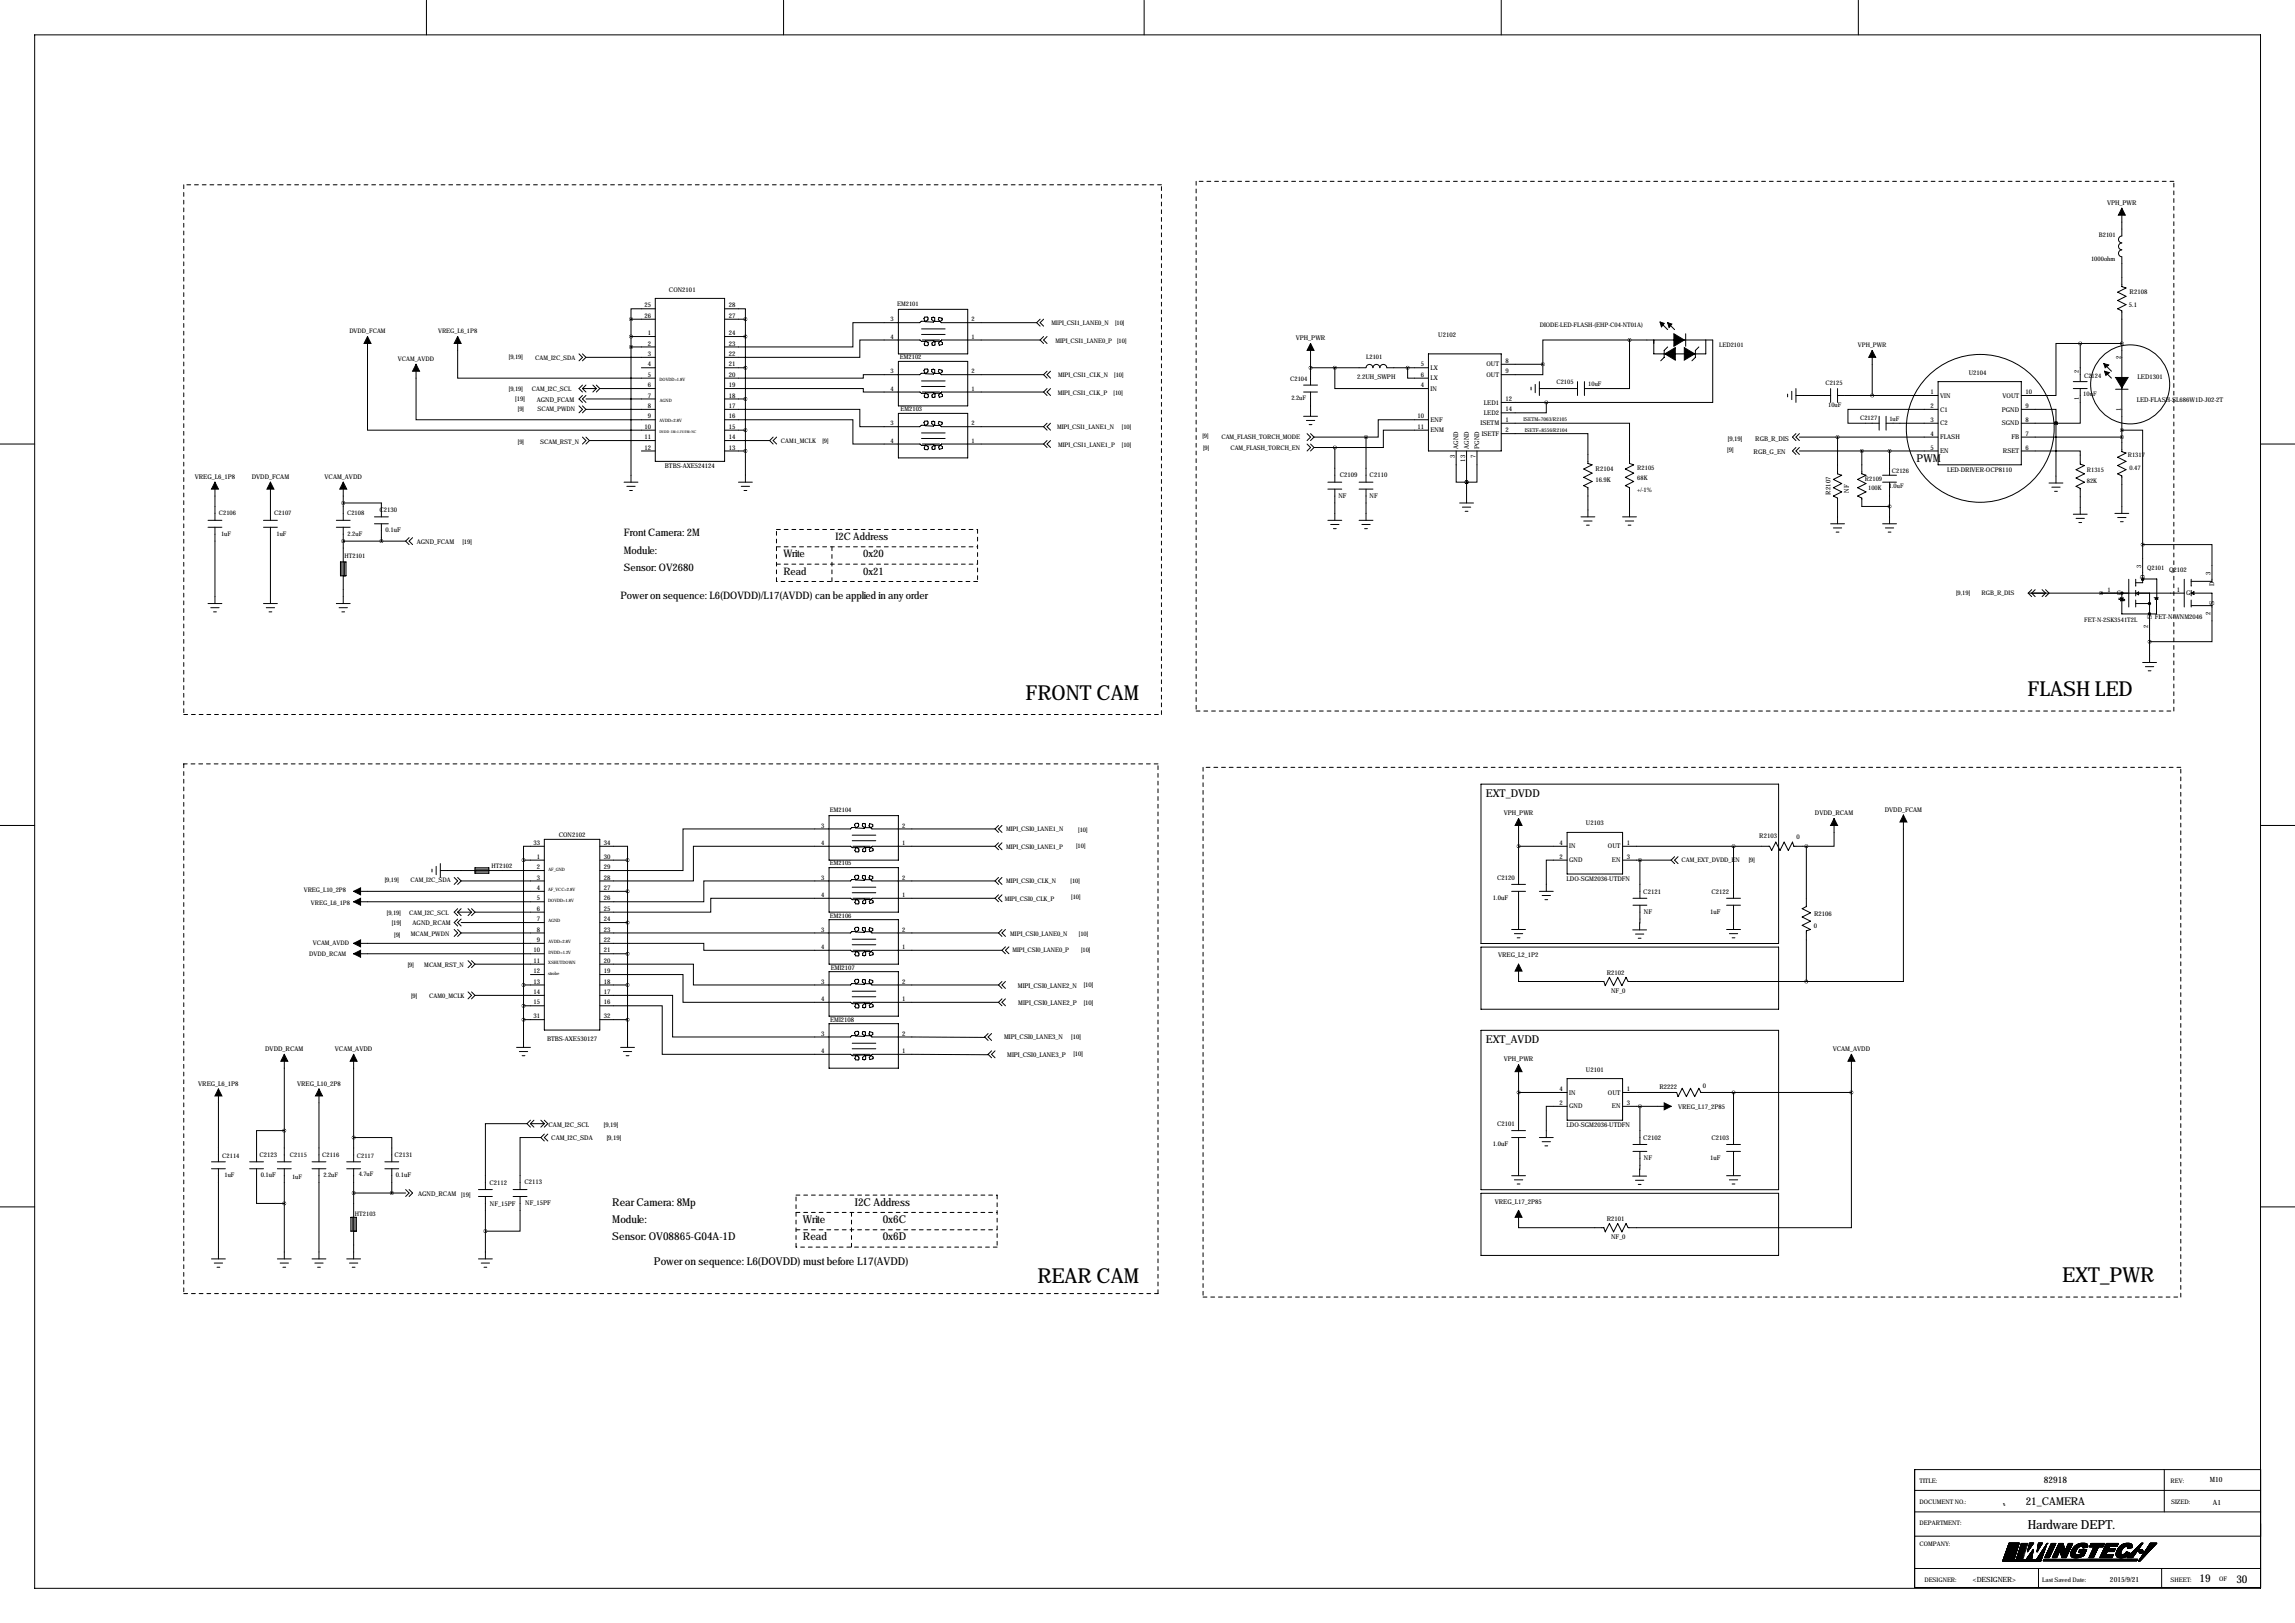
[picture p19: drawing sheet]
<svg xmlns="http://www.w3.org/2000/svg" width="841mm" height="594mm" viewBox="0 0 841 594" stroke-linecap="round" stroke-linejoin="round" font-family="sans-serif">
<defs><g id="words">
<g font-size="7.6">
<text x="375.7" y="256.4">FRONT CAM</text>
<text x="742.7" y="255.1">FLASH LED</text>
<text x="380" y="470">REAR CAM</text>
<text x="755.4" y="469.5">EXT_PWR</text>
</g>
<text font-size="4.6" x="742.7" y="560.1">Hardware DEPT.</text>
<g font-size="4">
<text x="702.1" y="169.3">PWM</text>
<text x="544.3" y="291.8">EXT_DVDD</text>
<text x="544.3" y="381.9">EXT_AVDD</text>
<text x="224.3" y="441.6">Rear Camera: 8Mp</text>
<text x="313.2" y="441.6">I2C Address</text>
<text x="224.3" y="448">Module:</text>
<text x="294.1" y="448">Write</text>
<text x="323.3" y="448">0x6C</text>
<text x="224.3" y="454.3">Sensor: OV08865-G04A-1D</text>
<text x="294.1" y="454.3">Read</text>
<text x="323.3" y="454.3">0x6D</text>
<text x="239.5" y="463.2">Power on sequence: L6(DOVDD) must before L17(AVDD)</text>
<text x="742" y="551.3">21_CAMERA</text>
<text x="805.7" y="579.4">19</text>
<text x="819.2" y="579.7">30</text>
</g>
<g font-size="3.8">
<text x="228.5" y="196.5">Front Camera: 2M</text>
<text x="306" y="197.7">I2C Address</text>
<text x="228.5" y="202.8">Module:</text>
<text x="228.5" y="209.2">Sensor: OV2680</text>
<text x="287" y="204.1">Write</text>
<text x="316.2" y="204.1">0x20</text>
<text x="287" y="210.4">Read</text>
<text x="316.2" y="210.4">0x21</text>
<text x="227.3" y="219.3">Power on sequence: L6(DOVDD)/L17(AVDD) can be applied in any order</text>
</g>
<text font-size="3.3" x="748.7" y="543.2">82918</text>
<g font-size="2.6">
<text x="809.5" y="542.9">M10</text>
<text x="810.6" y="551.1">A1</text>
<text x="722.7" y="579.3">&lt;DESIGNER&gt;</text>
<text x="772.9" y="579.3">2015/9/21</text>
</g>
<g font-size="2.4">
<text x="771.8" y="75">VPH_PWR</text>
<text x="245" y="107">CON2101</text>
<text x="780.1" y="107.8">R2108</text>
<text x="236.1" y="112.6">25</text>
<text x="267" y="112.6">28</text>
<text x="779.8" y="112.6">5.1</text>
<text x="236.1" y="116.4">26</text>
<text x="267" y="116.4">27</text>
<text x="237.3" y="122.8">1</text>
<text x="267" y="122.8">24</text>
<text x="474.6" y="124.5">VPH_PWR</text>
<text x="526.8" y="123.3">U2102</text>
<text x="237.3" y="130.4">3</text>
<text x="237.3" y="126.6">2</text>
<text x="267" y="130.4">22</text>
<text x="267" y="126.6">23</text>
<text x="776.9" y="131.6" transform="rotate(-90 776.9 131.6)">2</text>
<text x="237.3" y="138">5</text>
<text x="237.3" y="134.2">4</text>
<text x="267" y="138">20</text>
<text x="267" y="134.2">21</text>
<text x="520.5" y="134.2">5</text>
<text x="520.5" y="138">6</text>
<text x="524" y="135.5">LX</text>
<text x="544.5" y="134.2">OUT</text>
<text x="551.4" y="132.9">8</text>
<text x="551.4" y="136.7">9</text>
<text x="721.1" y="137.5">U2104</text>
<text x="237.3" y="141.8">6</text>
<text x="267" y="141.8">19</text>
<text x="497.2" y="138.8">2.2UH_SWPH</text>
<text x="520.5" y="141.8">4</text>
<text x="524" y="139.3">LX</text>
<text x="524" y="143.1">IN</text>
<text x="544.5" y="138">OUT</text>
<text x="783" y="138.8">LED1301</text>
<text x="188.7" y="146.9">[19]</text>
<text x="196.6" y="147.1">AGND_FCAM</text>
<text x="237.3" y="145.6">7</text>
<text x="237.3" y="149.4">8</text>
<text x="267" y="145.6">18</text>
<text x="267" y="149.4">17</text>
<text x="543.6" y="148.2">LED1</text>
<text x="551.4" y="146.9">12</text>
<text x="707.2" y="149.4">2</text>
<text x="707.2" y="144.3">1</text>
<text x="710.7" y="145.6">VIN</text>
<text x="733.5" y="145.6">VOUT</text>
<text x="741.9" y="149.4">9</text>
<text x="741.9" y="144.3">10</text>
<text x="782.8" y="147.4">LED-FLASH-SL686W1D-J02-2T</text>
<text x="237.3" y="153.2">9</text>
<text x="267" y="153.2">16</text>
<text x="519.3" y="153.2">10</text>
<text x="524" y="154.5">ENF</text>
<text x="542.4" y="155.8">ISETM</text>
<text x="543.6" y="152">LED2</text>
<text x="551.4" y="150.7">14</text>
<text x="551.4" y="154.5">1</text>
<text x="707.2" y="154.5">3</text>
<text x="710.7" y="155.8">C2</text>
<text x="710.7" y="150.7">C1</text>
<text x="733.3" y="155.8">SGND</text>
<text x="733.3" y="150.7">PGND</text>
<text x="741.9" y="154.5">8</text>
<text x="776.9" y="150.4" transform="rotate(-90 776.9 150.4)">1</text>
<text x="236.1" y="157">10</text>
<text x="236.1" y="160.9">11</text>
<text x="267" y="157">15</text>
<text x="267" y="160.9">14</text>
<text x="519.3" y="157">11</text>
<text x="524" y="158.3">ENM</text>
<text x="542.8" y="159.6">ISETF</text>
<text x="551.4" y="158.3">2</text>
<text x="633" y="161.4">[9,19]</text>
<text x="643" y="161.4">RGB_R_DIS</text>
<text x="707.2" y="159.6">4</text>
<text x="710.7" y="160.9">FLASH</text>
<text x="736.8" y="160.9">FB</text>
<text x="741.9" y="159.6">7</text>
<text x="236.1" y="164.7">12</text>
<text x="267" y="164.7">13</text>
<text x="532.9" y="167.9" transform="rotate(-90 532.9 167.9)">3</text>
<text x="534.2" y="164.4" transform="rotate(-90 534.2 164.4)">AGND</text>
<text x="538" y="164.4" transform="rotate(-90 538 164.4)">AGND</text>
<text x="540.5" y="167.9" transform="rotate(-90 540.5 167.9)">7</text>
<text x="541.8" y="164.4" transform="rotate(-90 541.8 164.4)">PGND</text>
<text x="632.7" y="165.7">[9]</text>
<text x="642.4" y="166.2">RGB_G_EN</text>
<text x="707.2" y="164.7">5</text>
<text x="710.7" y="166">EN</text>
<text x="733.7" y="166">RSET</text>
<text x="741.9" y="164.7">6</text>
<text x="243.6" y="171.6">BTBS-AXE524124</text>
<text x="536.7" y="169.1" transform="rotate(-90 536.7 169.1)">13</text>
<text x="584.5" y="172.3">R2104</text>
<text x="713.2" y="172.8">LED-DRIVER-OCP8110</text>
<text x="71.3" y="175.3">VREG_L6_1P8</text>
<text x="92.2" y="175.3">DVDD_FCAM</text>
<text x="118.9" y="175.3">VCAM_AVDD</text>
<text x="490.8" y="174.9">C2109</text>
<text x="501.7" y="174.9">C2110</text>
<text x="584.4" y="176.6">16.9K</text>
<text x="490.2" y="182.4">NF</text>
<text x="501.7" y="182.4">NF</text>
<text x="670.6" y="181.1" transform="rotate(-90 670.6 181.1)">R2107</text>
<text x="677.2" y="180.4" transform="rotate(-90 677.2 180.4)">NF</text>
<text x="139" y="187.6">C2130</text>
<text x="141.2" y="194.9">0.1uF</text>
<text x="152.7" y="199.2">AGND_FCAM</text>
<text x="169.4" y="199.2">[19]</text>
<text x="794.6" y="209.6">Q2102</text>
<text x="809.8" y="210.6" transform="rotate(-90 809.8 210.6)">3</text>
<text x="811.1" y="214.6" transform="rotate(-90 811.1 214.6)">D</text>
<text x="797.4" y="216.7">1</text>
<text x="800.9" y="218">G</text>
<text x="811.1" y="221.6" transform="rotate(-90 811.1 221.6)">S</text>
<text x="789.3" y="226.7">FET-N-WNM2046</text>
<text x="809.8" y="225.1" transform="rotate(-90 809.8 225.1)">2</text>
<text x="550.8" y="298.5">VPH_PWR</text>
<text x="664.8" y="298.5">DVDD_RCAM</text>
<text x="690.4" y="297.3">DVDD_FCAM</text>
<text x="580.9" y="302.3">U2103</text>
<text x="195.4" y="309.4">33</text>
<text x="204.7" y="306.4">CON2102</text>
<text x="221.2" y="309.4">34</text>
<text x="571.3" y="309.4">4</text>
<text x="574.8" y="310.7">IN</text>
<text x="589" y="310.7">OUT</text>
<text x="595.9" y="309.4">1</text>
<text x="644.4" y="307">R2103</text>
<text x="658" y="307.2">0</text>
<text x="196.6" y="314.5">1</text>
<text x="221.2" y="314.5">30</text>
<text x="571.3" y="314.5">2</text>
<text x="574.8" y="315.8">GND</text>
<text x="590.5" y="315.8">EN</text>
<text x="595.9" y="314.5">3</text>
<text x="196.6" y="318.3">2</text>
<text x="196.6" y="322.1">3</text>
<text x="221.2" y="318.3">29</text>
<text x="221.2" y="322.1">28</text>
<text x="548.4" y="322.2">C2120</text>
<text x="573.9" y="322.7">LDO-SGM2036-UTDFN</text>
<text x="196.6" y="326">4</text>
<text x="196.6" y="329.8">5</text>
<text x="221.2" y="326">27</text>
<text x="221.2" y="329.8">26</text>
<text x="546.9" y="329.5">1.0uF</text>
<text x="601.9" y="327.3">C2121</text>
<text x="626.9" y="327.3">C2122</text>
<text x="196.6" y="333.6">6</text>
<text x="221.2" y="333.6">25</text>
<text x="602.2" y="334.8">NF</text>
<text x="626.5" y="334.6">1uF</text>
<text x="664.5" y="335.4">R2106</text>
<text x="143.5" y="338.7">[19]</text>
<text x="151.1" y="338.9">AGND_RCAM</text>
<text x="196.6" y="337.4">7</text>
<text x="196.6" y="341.2">8</text>
<text x="221.2" y="337.4">24</text>
<text x="221.2" y="341.2">23</text>
<text x="664.4" y="340">0</text>
<text x="196.6" y="345">9</text>
<text x="221.2" y="345">22</text>
<text x="195.4" y="348.8">10</text>
<text x="195.4" y="352.6">11</text>
<text x="221.2" y="348.8">21</text>
<text x="221.2" y="352.6">20</text>
<text x="548.8" y="350.6">VREG_L2_1P2</text>
<text x="195.4" y="356.4">12</text>
<text x="221.2" y="356.4">19</text>
<text x="304.4" y="355.2">EMI2107</text>
<text x="588.6" y="356.9">R2102</text>
<text x="195.4" y="364.1">14</text>
<text x="195.4" y="360.2">13</text>
<text x="221.2" y="364.1">17</text>
<text x="221.2" y="360.2">18</text>
<text x="300.8" y="360.2">3</text>
<text x="330.5" y="360.2">2</text>
<text x="372.9" y="361.8">MIPI_CSI0_LANE2_N</text>
<text x="397" y="361.5">[10]</text>
<text x="590.2" y="363.6">NF_0</text>
<text x="195.4" y="367.9">15</text>
<text x="221.2" y="367.9">16</text>
<text x="300.8" y="366.6">4</text>
<text x="330.5" y="366.6">1</text>
<text x="373" y="368.1">MIPI_CSI0_LANE2_P</text>
<text x="397" y="368.1">[10]</text>
<text x="195.4" y="372.9">31</text>
<text x="221.2" y="372.9">32</text>
<text x="304.1" y="374.3">EMI2108</text>
<text x="200.4" y="381.1">BTBS-AXE530127</text>
<text x="300.8" y="379.3">3</text>
<text x="330.5" y="379.3">2</text>
<text x="367.8" y="380.6">MIPI_CSI0_LANE3_N</text>
<text x="392.4" y="380.6">[10]</text>
<text x="97.1" y="384.9">DVDD_RCAM</text>
<text x="122.7" y="384.9">VCAM_AVDD</text>
<text x="300.8" y="385.6">4</text>
<text x="330.5" y="385.6">1</text>
<text x="368.9" y="387.2">MIPI_CSI0_LANE3_P</text>
<text x="393.2" y="386.9">[10]</text>
<text x="550.8" y="388.7">VPH_PWR</text>
<text x="671.3" y="384.9">VCAM_AVDD</text>
<text x="580.9" y="392.5">U2101</text>
<text x="72.6" y="397.6">VREG_L6_1P8</text>
<text x="108.8" y="397.6">VREG_L10_2P8</text>
<text x="571.3" y="399.6">4</text>
<text x="574.8" y="400.9">IN</text>
<text x="589" y="400.9">OUT</text>
<text x="595.9" y="399.6">1</text>
<text x="607.9" y="398.9">R2222</text>
<text x="623.7" y="398.4">0</text>
<text x="571.3" y="404.7">2</text>
<text x="574.8" y="406">GND</text>
<text x="590.5" y="406">EN</text>
<text x="595.9" y="404.7">3</text>
<text x="614.7" y="406.2">VREG_L17_2P85</text>
<text x="200.9" y="412.8">CAM_I2C_SCL</text>
<text x="221.2" y="412.8">[9,19]</text>
<text x="548.4" y="412.4">C2101</text>
<text x="573.9" y="412.9">LDO-SGM2036-UTDFN</text>
<text x="201.9" y="417.6">CAM_I2C_SDA</text>
<text x="222.2" y="417.6">[9,19]</text>
<text x="546.9" y="419.7">1.0uF</text>
<text x="601.9" y="417.4">C2102</text>
<text x="626.9" y="417.4">C2103</text>
<text x="95" y="423.8">C2123</text>
<text x="144.6" y="423.8">C2131</text>
<text x="602.2" y="425">NF</text>
<text x="626.5" y="424.8">1uF</text>
<text x="95.5" y="431.1">0.1uF</text>
<text x="145" y="431.1">0.1uF</text>
<text x="179.3" y="434">C2112</text>
<text x="192.1" y="433.8">C2113</text>
<text x="153.1" y="438.2">AGND_RCAM</text>
<text x="168.9" y="438.5">[19]</text>
<text x="179.5" y="441.5">NF_15PF</text>
<text x="192.4" y="441.3">NF_15PF</text>
<text x="547.5" y="440.8">VREG_L17_2P85</text>
<text x="588.6" y="447.1">R2101</text>
<text x="590.2" y="453.8">NF_0</text>
</g>
<g font-size="2.3">
<text x="768.8" y="86.7">B2101</text>
<text x="766" y="95.6">1000ohm</text>
<text x="328.6" y="112.1">EM2101</text>
<text x="326.2" y="117.7">3</text>
<text x="355.9" y="117.7">2</text>
<text x="385.2" y="119.2">MIPI_CSI1_LANE0_N</text>
<text x="408.4" y="119.2">[10]</text>
<text x="564" y="119.7">DIODE-LED-FLASH-(EHP-C04-NT01A)</text>
<text x="128" y="122">DVDD_FCAM</text>
<text x="160.5" y="122">VREG_L6_1P8</text>
<text x="326.2" y="124">4</text>
<text x="355.9" y="124">1</text>
<text x="386.6" y="125.8">MIPI_CSI1_LANE0_P</text>
<text x="409.2" y="125.5">[10]</text>
<text x="186.4" y="131.6">[9,19]</text>
<text x="196.1" y="131.9">CAM_I2C_SDA</text>
<text x="329.7" y="131.7">EM2102</text>
<text x="500.5" y="131.4">L2101</text>
<text x="629.8" y="127.1">LED2101</text>
<text x="680.5" y="127">VPH_PWR</text>
<text x="145.7" y="132.2">VCAM_AVDD</text>
<text x="326.2" y="136.7">3</text>
<text x="355.9" y="136.7">2</text>
<text x="761.5" y="136.7" transform="rotate(-90 761.5 136.7)">2</text>
<text x="186.4" y="143.3">[9,19]</text>
<text x="194.8" y="143.3">CAM_I2C_SCL</text>
<text x="326.2" y="143.1">4</text>
<text x="355.9" y="143.1">1</text>
<text x="387.6" y="138.2">MIPI_CSI1_CLK_N</text>
<text x="408.2" y="138.2">[10]</text>
<text x="472.6" y="139.5">C2104</text>
<text x="570.1" y="140.5">C2105</text>
<text x="581.8" y="141.3">10uF</text>
<text x="668.7" y="141">C2125</text>
<text x="763.4" y="138.5">C2124</text>
<text x="387.5" y="144.9">MIPI_CSI1_CLK_P</text>
<text x="407.9" y="144.6">[10]</text>
<text x="473" y="146.6">2.2uF</text>
<text x="669.6" y="149.2">10uF</text>
<text x="761.5" y="146.5" transform="rotate(-90 761.5 146.5)">1</text>
<text x="763.1" y="145.1">10uF</text>
<text x="189.7" y="150.7">[9]</text>
<text x="196.8" y="150.7">SCAM_PWDN</text>
<text x="326.2" y="155.8">3</text>
<text x="329.9" y="150.7">EM2103</text>
<text x="355.9" y="155.8">2</text>
<text x="681.4" y="154">C2127</text>
<text x="692.1" y="154.2">1uF</text>
<text x="387.2" y="157">MIPI_CSI1_LANE1_N</text>
<text x="411" y="157">[10]</text>
<text x="440.4" y="160.6">[9]</text>
<text x="447.4" y="160.9">CAM_FLASH_TORCH_MODE</text>
<text x="189.7" y="162.6">[9]</text>
<text x="197.9" y="162.6">SCAM_RST_N</text>
<text x="286" y="162.4">CAM1_MCLK</text>
<text x="301.2" y="162.4">[9]</text>
<text x="326.2" y="162.1">4</text>
<text x="355.9" y="162.1">1</text>
<text x="387.6" y="163.6">MIPI_CSI1_LANE1_P</text>
<text x="411" y="163.6">[10]</text>
<text x="440.7" y="164.9">[9]</text>
<text x="450.7" y="164.9">CAM_FLASH_TORCH_EN</text>
<text x="779.4" y="167.5">R1317</text>
<text x="599.7" y="172">R2105</text>
<text x="693" y="173.3">C2126</text>
<text x="764.4" y="172.8">R1315</text>
<text x="780" y="172.3">0.47</text>
<text x="599.7" y="175.8">68K</text>
<text x="683.1" y="176.1">R2109</text>
<text x="684.3" y="179.4">100K</text>
<text x="691.9" y="178.9">1.0uF</text>
<text x="764.4" y="176.9">82K</text>
<text x="599.7" y="180.1">+/-1%</text>
<text x="80.1" y="188.8">C2106</text>
<text x="100.5" y="188.8">C2107</text>
<text x="127.1" y="188.8">C2108</text>
<text x="81" y="196.2">1uF</text>
<text x="101.3" y="196.4">1uF</text>
<text x="127.3" y="196.2">2.2uF</text>
<text x="126.2" y="204.6">HT2101</text>
<text x="784.4" y="208.1" transform="rotate(-90 784.4 208.1)">3</text>
<text x="786.5" y="208.6">Q2101</text>
<text x="785.6" y="212" transform="rotate(-90 785.6 212)">D</text>
<text x="716.5" y="218">[9,19]</text>
<text x="725.9" y="218">RGB_R_DIS</text>
<text x="772" y="216.7">1</text>
<text x="775.5" y="218">G</text>
<text x="763.4" y="227.9">FET-N-2SK3541T2L</text>
<text x="788.2" y="226.6" transform="rotate(-90 788.2 226.6)">S</text>
<text x="786.9" y="230.1" transform="rotate(-90 786.9 230.1)">2</text>
<text x="304" y="297.5">EM2104</text>
<text x="300.8" y="303.1">3</text>
<text x="330.5" y="303.1">2</text>
<text x="368.6" y="304.4">MIPI_CSI0_LANE1_N</text>
<text x="395" y="304.6">[10]</text>
<text x="300.8" y="309.4">4</text>
<text x="330.5" y="309.4">1</text>
<text x="368.6" y="311">MIPI_CSI0_LANE1_P</text>
<text x="394.2" y="310.7">[10]</text>
<text x="304" y="316.8">EM2105</text>
<text x="615.9" y="315.8">CAM_EXT_DVDD_EN</text>
<text x="640.6" y="315.8">[9]</text>
<text x="141" y="323.2">[9,19]</text>
<text x="150.3" y="323.2">CAM_I2C_SDA</text>
<text x="180.1" y="318.1">HT2102</text>
<text x="300.8" y="322.1">3</text>
<text x="330.5" y="322.1">2</text>
<text x="368.6" y="323.4">MIPI_CSI0_CLK_N</text>
<text x="392.2" y="323.4">[10]</text>
<text x="111.3" y="326.7">VREG_L10_2P8</text>
<text x="300.8" y="328.5">4</text>
<text x="330.5" y="328.5">1</text>
<text x="392.4" y="329.3">[10]</text>
<text x="113.9" y="331.3">VREG_L6_1P8</text>
<text x="141.7" y="335.1">[9,19]</text>
<text x="149.9" y="335">CAM_I2C_SCL</text>
<text x="368" y="330">MIPI_CSI0_CLK_P</text>
<text x="300.8" y="341.2">3</text>
<text x="304" y="336.1">EM2106</text>
<text x="330.5" y="341.2">2</text>
<text x="114.6" y="346">VCAM_AVDD</text>
<text x="144.4" y="343.1">[9]</text>
<text x="150.5" y="343">MCAM_PWDN</text>
<text x="300.8" y="347.5">4</text>
<text x="330.5" y="347.5">1</text>
<text x="370.1" y="342.7">MIPI_CSI0_LANE0_N</text>
<text x="395.2" y="342.7">[10]</text>
<text x="113.3" y="350.1">DVDD_RCAM</text>
<text x="370.8" y="348.8">MIPI_CSI0_LANE0_P</text>
<text x="396" y="348.6">[10]</text>
<text x="149.4" y="354.1">[9]</text>
<text x="155.4" y="354.1">MCAM_RST_N</text>
<text x="150.6" y="365.6">[9]</text>
<text x="157.3" y="365.6">CAM0_MCLK</text>
<text x="81.4" y="424.2">C2114</text>
<text x="106.2" y="423.6">C2115</text>
<text x="118" y="423.8">C2116</text>
<text x="130.7" y="424.3">C2117</text>
<text x="82.2" y="431.1">1uF</text>
<text x="107" y="431.7">1uF</text>
<text x="118.5" y="431.1">2.2uF</text>
<text x="131.4" y="430.9">4.7uF</text>
<text x="130" y="445.3">HT2103</text>
<text x="703.1" y="543.3">TITLE:</text>
<text x="795.1" y="543.1">REV:</text>
<text x="703.1" y="550.9">DOCUMENT NO.:</text>
<text x="795.3" y="550.9">SIZED:</text>
<text x="703.1" y="558.6">DEPARTMENT:</text>
<text x="703.1" y="566.2">COMPANY:</text>
<text x="704.9" y="579.4">DESIGNER:</text>
<text x="748.1" y="579.4">Last Saved Date:</text>
<text x="795.1" y="579.4">SHEET:</text>
<text x="812.9" y="579.1">OF</text>
</g>
<g font-size="1.9">
<text x="558" y="154.2">ISETM=7063/R2105</text>
<text x="558.5" y="158.1">ISETF=8556/R2104</text>
</g>
<g font-size="1.6">
<text x="241.6" y="139.5">DOVDD=1.8V</text>
<text x="241.7" y="147.1">AGND</text>
<text x="241.6" y="154.7">AVDD=2.8V</text>
<text x="200.9" y="318.9">AF_GND</text>
<text x="200.8" y="326.3">AF_VCC=2.8V</text>
<text x="200.8" y="330.4">DOVDD=1.8V</text>
<text x="200.9" y="337.8">AGND</text>
<text x="200.9" y="345.5">AVDD=2.8V</text>
<text x="200.8" y="353.2">XSHUTDOWN</text>
<text x="200.9" y="349.4">DVDD=1.2V</text>
<text x="200.8" y="357">strobe</text>
</g>
<text font-size="1.3" x="241.6" y="158.4">DVDD 5M=1.2V/2M=NC</text>
</g></defs>
<circle cx="734.1" cy="551.3" r=".15" fill="#000"/>
<g fill="none" stroke="#000" stroke-width=".37">
<path d="M12.7 12.8h815.3v568.9h-815.3zM156.2 .1v12.7M287 .1v12.7M419.1 .1v12.7M549.9 .1v12.7M680.7 .1v12.7M777.2 76.3v10.1a1.27 1.27 0 0 0-1.2 1.3 1.27 1.27 0 0 0 1.2 1.3 1.27 1.27 0 0 0-1.2 1.2 1.27 1.27 0 0 0 1.2 1.3 1.27 1.27 0 0 0-1.2 1.3 1.27 1.27 0 0 0 1.2 1.2v11l1.6 .5-3.1 1.5 3.1 1.5-3.1 1.6 3.1 1.5-3.1 1.5 1.5 .8v43.7M231.1 116.9h8.9M231.1 116.9v59.7M240 113.1h-8.9v3.8M240 109.3h25.4v59.7h-25.4zM265.4 113.1h7.6v3.8"/>
<path d="M265.4 116.9h7.6M273 116.9v59.7M329.1 113.3h25.4v16.3h-25.4zM379.7 118.2h-34.9l-1.1-1.1 .3-.8 1.1 .3v.6l-.6 .5h-2.4l-.8-.6v-.7l.5-.3 .6 .3v1l-.5 .6-3-.2-.5-1.1 .3-.6h.9l.4 .4-.1 .7-.8 .5h-1.6l-.6 .5h-24.5v8.9h-47M379.7 118.2l1.3 1.3M381 116.9l-1.3 1.3M382.3 116.9l-1.3 1.3 1.3 1.3M608.3 118.2l2.6 2.5M610.9 118.2l2.5 2.5M134.6 123.3v34.3h105.4M152.4 133.4v20.3h87.6M167.6 123.3v15.2h72.4"/>
<path d="M212.1 129.6l1.3 1.3-1.3 1.3M213.4 129.6l1.2 1.3M214.6 130.9h25.4M214.6 130.9l-1.2 1.3M231.1 127.1h8.9M231.1 123.3h8.9M234.9 134.7h5.1M265.4 134.7h7.6M265.4 123.3h7.6M329.1 132.4h25.4v16.3h-25.4zM337.6 122.5h8.6M337.6 120.5h8.6"/>
<path d="M337.6 139.5h8.6M337.8 124.5h6.4M381 124.5h-36.1l-1.1 1.1 .3 .9 1.1-.3v-.7l-.6-.5h-2.4l-.8 .6v.8l.5 .2 .6-.2v-1.1l-.5-.6-3 .2-.5 1.1 .3 .6h1l.3-.3-.1-.8-.8-.5h-1.6l-.6-.5h-22v6.4h-49.6M381 124.5l1.3 1.3M382.3 137.2h-37.5l-1.1-1.1 .3-.8 1.1 .3v.6l-.6 .6h-2.4l-.8-.7v-.7l.5-.2 .6 .2v1.1l-.5 .5-3-.1-.5-1.1 .3-.6 .9-.1 .4 .4-.1 .7-.8 .5h-1.6l-.6 .5h-20.7v1.3h-50.8M382.3 123.3l-1.3 1.2M382.3 137.2l1.2 1.3M383.5 123.3l-1.2 1.2 1.2 1.3M383.5 136l-1.2 1.2M384.8 136l-1.3 1.2 1.3 1.3M480.1 134.7h20.3a1.27 1.27 0 0 1 1.3-1.2 1.27 1.27 0 0 1 1.2 1.2 1.27 1.27 0 0 1 1.3-1.2 1.27 1.27 0 0 1 1.3 1.2 1.27 1.27 0 0 1 1.2-1.2 1.27 1.27 0 0 1 1.3 1.2h15.2M480.1 125.8v15.2"/>
<path d="M488.9 134.7v7.6h34.3M515.6 134.7v3.8h7.6M523.2 129.6h26.7v35.6h-26.7zM549.9 133.4h15.2M563.9 139.8v5.1M565.1 133.4v3.8h-15.2M577.8 139.8v5.1M580.4 139.8v5.1M596.9 124.5h-31.8v8.9M596.9 124.5v17.8h-16.5M596.9 124.5h30.5v22.9h-61M605.8 124.5v5.1h3.8"/>
<path d="M610.9 127.1l-1.3 1.2v2.6l-1.3 1.3M613.4 129.6h3.8M617.5 122.2v4.6M622.3 127.1l-1.3 1.2v2.6l-1.2 1.3M624.8 124.5v5.1h-3.8M685.8 128.3v16.6M709.9 139.8h30.5v30.5h-30.5zM759.5 139.8h5M762 125.8h-8.9v19.1h-12.7M762 125.8v14M762 125.8h15.2M770.9 136l2.5 2.5"/>
<path d="M770.9 133.4l2.5 2.6M212.1 148.7l1.3 1.2-1.3 1.3M213.4 142.3h5M213.4 148.7l1.2 1.2M213.4 141l-1.3 1.3 1.3 1.3M213.4 142.3l1.2 1.3M213.4 144.9l-1.3 1.2 1.3 1.3M214.6 146.1h25.4M214.6 149.9h25.4M214.6 149.9l-1.2 1.3M214.6 141l-1.2 1.3M214.6 144.9l-1.2 1.2 1.2 1.3"/>
<path d="M217.2 141l1.2 1.3M218.4 141l1.3 1.3M218.4 142.3l-1.2 1.3M219.7 142.3h20.3M219.7 142.3l-1.3 1.3M265.4 142.3h50.8v1.3h20.8l.6 .5h1.6l.8 .5 .1 .7-.3 .4-1-.1-.3-.5 .5-1.2 3-.1 .5 .5v1.1l-.6 .2-.5-.2v-.7l.8-.7h2.4l.6 .6v.6l-1.1 .3-.3-.8 1.1-1.1h37.4M265.4 149.9h49.6v6.4h21.9l.6-.5h1.6l.8-.5 .1-.7-.4-.4h-.9l-.3 .6 .5 1.1 3 .2 .5-.6v-1l-.6-.3-.5 .3v.7l.8 .6h2.4l.6-.5v-.6l-1.1-.3-.3 .8 1.1 1.1h37.5M265.4 153.7h47v8.9h24.6l.6 .5h1.6l.8 .5 .1 .8-.3 .3h-1l-.3-.6 .5-1.1 3-.2 .5 .6v1.1l-.6 .2-.5-.2v-.8l.8-.6h2.4l.6 .5v.7l-1.1 .3-.3-.9 1.1-1.1h37.4M265.4 157.6h7.6M265.4 146.1h7.6M329.1 151.4h25.4v16.3h-25.4zM337.6 141.5h8.6"/>
<path d="M337.6 158.6h8.6M337.8 143.6h6.4M382.3 143.6l1.2 1.3M382.3 156.3l1.2 1.3M383.5 142.3l-1.2 1.3M383.5 155l-1.2 1.3M384.8 142.3l-1.3 1.3 1.3 1.3M384.8 155l-1.3 1.3 1.3 1.3M477.5 143.6h5.1M477.5 141h5.1M477.5 152.5h5.1M478.5 154h3.1"/>
<path d="M478.8 158.8l1.3 1.3-1.3 1.3M479.6 155.5h1M480.1 143.6v8.9M480.1 158.8l1.2 1.3M523.2 157.6h-16.5v6.3h-17.8M523.2 153.7h-18.3v6.4h-4.5M549.9 155h47v14.7l1.5 .6-3 1.5 3 1.5-3 1.5 3 1.5-3 1.6 1.5 .7v10.7M549.9 158.8h31.8v10.9l1.5 .6-3.1 1.5 3.1 1.5-3.1 1.5 3.1 1.5-3.1 1.6 1.6 .7v10.7M549.9 147.4h16.5M560.8 141.8v1M562.4 140.8v3M563.9 142.3h13.9"/>
<path d="M566.4 147.4v3.8h-16.5M654.8 144.3v1.1M656.3 143.3v3.1M657.9 144.9h12.7M657.9 142.3v5.1M657.9 158.8l-1.3 1.3 1.3 1.3M659.1 158.8l-1.2 1.3 1.2 1.3M670.6 142.3v5.1M673.1 144.9h36.8M673.1 142.3v5.1M688.3 152.5v5.1M690.9 155h19"/>
<path d="M690.9 152.5v5.1M709.9 149.9h-33v5.1h11.4M740.4 149.9h12.7v5.1M740.4 155h12.7M753.1 155h.1M753.1 155v21.9M759.5 142.3h5M762 142.3v12.7h-8.9M775 142.6h4.5M777.2 157.6v2.5M777.2 157.6h7.7v41.9M0 162.6h12.7"/>
<path d="M78.7 176.6v14M99.1 176.6v14M125.7 176.6v14M213.4 160.1l1.2 1.3-1.2 1.2M214.6 160.1l1.3 1.3M215.9 161.4h24.1M215.9 161.4l-1.3 1.2M228.6 176.6h5.1M229.6 178.1h3.1M230.6 179.6h1M234.9 165.2h5.1M265.4 165.2h7.6"/>
<path d="M265.4 161.4h16.5M270.5 176.6h5.1M271.5 178.1h3.1M272.5 179.6h1.1M281.9 161.4l1.3 1.2M283.2 160.1l-1.3 1.3M284.5 160.1l-1.3 1.3 1.3 1.2M337.6 160.6h8.6M337.8 162.6h6.4M382.3 162.6l1.2 1.3M383.5 161.4l-1.2 1.2M384.8 161.4l-1.3 1.2 1.3 1.3"/>
<path d="M478.8 162.6l1.3 1.3-1.3 1.3M480.1 162.6l1.2 1.3M481.3 160.1h19.1M481.3 160.1l-1.2 1.3M481.3 163.9l-1.2 1.3M481.3 163.9h7.6M486.4 179.1h5.1M486.4 176.6h5.1M488.9 163.9v12.7M488.9 179.1v11.5M497.8 179.1h5.1M497.8 176.6h5.1"/>
<path d="M500.4 160.1v16.5M500.4 179.1v11.5M533.4 165.2v11.4h3.8M537.2 176.6h.1M537.2 165.2v19M541 165.2v11.4h-3.8M657.9 163.9l-1.3 1.3 1.3 1.2M659.1 165.2h50.8M659.1 160.1h50.8M659.1 163.9l-1.2 1.3 1.2 1.2M673.1 160.1v13.5l1.5 .5-3 1.5 3 1.5-3 1.5 3 1.6-3 1.5 1.5 .7v9.4M682 165.2v8.4l1.5 .5-3 1.5 3 1.5-3 1.5 3 1.6-3 1.5 1.5 .7v3.1h10.1"/>
<path d="M689.6 176.6h5.1M689.6 174.1h5.1M692.1 165.2v8.9M692.1 176.6v15.2M740.4 165.2h21.6v4.8l1.5 .5-3 1.5 3 1.6-3 1.5 3 1.5-3 1.5 1.5 .8v9.4M740.4 160.1h36.8M750.6 176.9h5M751.6 178.4h3M752.6 180h1M777.2 160.1v5.3l1.6 .5-3.1 1.6 3.1 1.5-3.1 1.5 3.1 1.5-3.1 1.6 1.5 .7v13.7M828 162.6h12.7M76.2 193.1h5.1"/>
<path d="M76.2 190.6h5.1M78.7 193.1v28M96.5 193.1h5.1M96.5 190.6h5.1M99.1 193.1v28M123.2 193.1h5.1M123.2 190.6h5.1M125.7 198.2h.1M125.7 193.1v28M125.7 184.2h14v5.1M125.7 198.2h22.9M137.2 191.8h5"/>
<path d="M137.2 189.3h5M139.7 191.8v6.4M148.6 198.2l1.3 1.3M149.9 196.9l-1.3 1.3M151.1 196.9l-1.2 1.3 1.2 1.3M486.4 190.6h5.1M487.4 192.1h3.1M488.4 193.6h1.1M497.8 190.6h5.1M498.9 192.1h3M499.9 193.6h1M534.7 184.2h5.1"/>
<path d="M535.7 185.7h3M536.7 187.3h1M579.1 189.3h5.1M580.1 190.8h3.1M581.2 192.3h1M594.4 189.3h5M595.4 190.8h3M596.4 192.3h1M670.6 191.8h5M671.6 193.4h3M672.6 194.9h1M689.6 191.8h5.1"/>
<path d="M690.6 193.4h3.1M691.6 194.9h1.1M759.5 188.3h5M760.5 189.9h3M761.5 191.4h1M774.7 188h5.1M775.7 189.6h3.1M776.7 191.1h1M784.9 199.5h25.4v13.4h-7.7M784.9 199.5v13.9h-2.6M124.7 205.8h2v5.1h-2zM125.2 205.8v5.1"/>
<path d="M125.7 210.9h.1M126.2 210.9h.1M126.2 205.8v5.1M742.9 217.2h57.2M742.9 217.2l1.3 1.3M744.2 216l-1.3 1.2M745.5 216l-1.3 1.2 1.3 1.3M748 216l1.3 1.2-1.3 1.3M749.3 216l1.3 1.2-1.3 1.3M769.6 217.2h.1M776.2 219v.5h2.1v.5M776.7 219h1l-1 1h1z"/>
<path d="M777.2 217.2v1.8M779.8 212.2v10.1M782.3 212.2v2.5M782.3 216.2v2.1M782.3 219.8v2.5M782.4 217.3l1-.5v1.1zM784.8 212.1h5.2v6.9M787.4 217.2v25.4M789.1 218.9h1.5M789.9 219.5v5.4h-12.7v-4.9M789.9 218.9l.5 .5h-1zM800.1 212.2v10.1"/>
<path d="M802.6 217.2h7.7v17.8h-22.9M802.6 212.2v2.5M802.6 216.2v2.1M802.6 219.8v2.5M802.6 217.2l1.1-.5v1zM76.2 221.1h5.1M77.2 222.6h3.1M78.2 224.1h1M96.5 221.1h5.1M97.5 222.6h3.1M98.6 224.1h1M123.2 221.1h5.1"/>
<path d="M124.2 222.6h3.1M125.2 224.1h1M782.3 221.1h5.1M802.6 221.8h7.7M784.9 242.6h5M785.9 244.2h3M786.9 245.7h1M303.7 298.7h25.4v16.3h-25.4zM542.5 287.2h109v58.4h-109zM556.3 299.8v24.1M671.8 299.8v10.2h-10.1M697.2 298.5v61h-35.5"/>
<path d="M0 302.3h12.7M158.2 318.3v1M159.8 317.3v3.1M161.3 318.8h38.1M161.3 316.3v5.1M174 318.8h.1M174 319.3h.1M174 317.8h5.1v2.1h-5.1zM174 318.3h5.1M174 319.3h5.1M191.8 315h7.6M191.8 315v68.6"/>
<path d="M199.4 310h-7.6v5M199.4 307.4h20.3v69.9h-20.3zM219.7 310h10.2v5M219.7 315h10.2M229.9 315v68.6M303.7 317.8h25.4v16.3h-25.4zM312.2 307.9h8.6M312.2 305.9h8.6M312.4 310h6.4M364.5 310h-45l-1.1 1.1 .3 .8 1.1-.3v-.6l-.6-.6h-2.4l-.8 .7v.7l.5 .2 .6-.2v-1.1l-.5-.5-3 .1-.5 1.1 .3 .6h1l.3-.3-.1-.7-.8-.5h-1.6l-.6-.5h-57.6v12.7h-34.3M364.5 303.6h-45.1l-1.1-1.1 .3-.8 1.1 .3v.6l-.6 .5h-2.4l-.8-.6v-.7l.5-.2 .6 .2v1l-.5 .6-3-.2-.5-1.1 .3-.5 .9-.1 .4 .4-.1 .7-.8 .5h-1.6l-.6 .5h-61.3v15.2h-30.5M364.5 303.6l1.3 1.3"/>
<path d="M364.5 310l1.3 1.2M365.8 302.3l-1.3 1.3M365.8 308.7l-1.3 1.3M367 302.3l-1.2 1.3 1.2 1.3M367 308.7l-1.2 1.3 1.2 1.2M556.3 310h17.7M574 315h-7.6v11.5M574 304.9h20.4v15.2h-20.4zM594.4 315h17.7M594.4 310h53.8l.8 1.5 1.5-3.1 1.5 3.1 1.5-3.1 1.6 3.1 1.5-3.1 .5 1.6h4.6M600.7 315v14M612.1 315l1.3 1.3"/>
<path d="M613.4 313.8l-1.3 1.2M614.7 313.8l-1.3 1.2 1.3 1.3M635 310v19M661.7 310v22l-1.6 .8 3.1 1.5-3.1 1.6 3.1 1.5-3.1 1.5 3.1 1.5-1.5 .5v18.6M828 302.3h12.7M129.5 326.5h69.9M129.5 330.3h69.9M166.4 321.4l1.2 1.3-1.2 1.2M167.6 334.1h5.1M167.6 321.4l1.3 1.3M167.6 332.8l-1.2 1.3 1.2 1.3M167.6 334.1l1.3 1.3"/>
<path d="M167.6 336.6l-1.2 1.3 1.2 1.3M168.9 322.7h30.5M168.9 337.9h30.5M168.9 322.7l-1.3 1.2M168.9 332.8l-1.3 1.3M168.9 336.6l-1.3 1.3 1.3 1.3M171.4 332.8l1.3 1.3M172.7 332.8l1.3 1.3M172.7 334.1l-1.3 1.3M174 334.1h25.4M174 334.1l-1.3 1.3M219.7 326.5h10.2"/>
<path d="M219.7 337.9h10.2M303.7 336.8h25.4v16.3h-25.4zM312.2 327h8.6M312.2 324.9h8.6M312.4 329h6.4M364.5 329h-45l-1.1 1.1 .3 .8 1.1-.3v-.6l-.6-.5h-2.4l-.8 .6v.7l.5 .2 .6-.2v-1l-.5-.6-3 .2-.5 1.1 .3 .5 1 .1 .3-.4-.1-.7-.8-.5h-1.6l-.6-.5h-51.3v5.1h-40.6M364.5 322.7h-45.1l-1.1-1.2 .3-.8 1.1 .3v.6l-.6 .6h-2.4l-.8-.7v-.7l.5-.2 .6 .2v1.1l-.5 .5-3-.1-.5-1.1 .3-.6h.9l.4 .3-.1 .7-.8 .5h-1.6l-.6 .6h-53.7v7.6h-38.1M364.5 322.7l1.3 1.2M364.5 329l1.3 1.3M365.8 321.4l-1.3 1.3M365.8 327.7l-1.3 1.3M367 321.4l-1.2 1.3 1.2 1.2"/>
<path d="M367 327.7l-1.2 1.3 1.2 1.3M553.7 326.5h5.1M553.7 323.9h5.1M556.3 326.5v13.9M563.9 326.5h5.1M564.9 328h3M565.9 329.5h1M598.2 329h5M598.2 331.5h5M600.7 331.5l-.1 9.1M632.5 329h5M632.5 331.5h5"/>
<path d="M635 331.5v8.9M129.5 345.5h69.9M129.5 349.3h69.9M166.4 340.4l1.2 1.3-1.2 1.3M167.6 340.4l1.3 1.3M168.9 341.7h30.5M168.9 341.7l-1.3 1.3M171.4 351.9l1.3 1.2-1.3 1.3M172.7 351.9l1.3 1.2M174 353.1h25.4M174 353.1l-1.3 1.3M194.3 356.9h5.1"/>
<path d="M219.7 345.5h38.1v2.6h53.8l.6 .5h1.6l.8 .5 .1 .7-.3 .3h-1l-.3-.6 .5-1.1 3-.1 .5 .5v1.1l-.6 .2-.5-.2v-.7l.8-.7h2.4l.6 .6v.6l-1.1 .3-.3-.8 1.1-1.1h47.5M219.7 353.1h34.3v7.7h57.5l.6-.6h1.6l.8-.5 .1-.7-.4-.3h-.9l-.3 .6 .5 1.1 3 .1 .5-.5v-1.1l-.6-.2-.5 .2v.7l.8 .7h2.4l.6-.6v-.6l-1.1-.3-.3 .8 1.1 1.2h46.4M219.7 356.9h30.5v10.2h61.4l.6 .5h1.6l.8 .5 .1 .7-.3 .4-1-.1-.3-.5 .5-1.1 3-.2 .5 .6v1l-.6 .2-.5-.2v-.7l.8-.6h2.4l.6 .5v.6l-1.1 .3-.3-.8 1.1-1.1h46.3M219.7 341.7h91.8l.6-.5h1.6l.8-.5 .1-.7-.4-.4-.9 .1-.3 .5 .5 1.1 3 .2 .5-.6v-1l-.6-.2-.5 .2v.7l.8 .6h2.4l.6-.5v-.6l-1.1-.3-.3 .8 1.1 1.1h46.4M219.7 349.3h10.2M303.7 355.9h25.4v16.3h-25.4zM312.2 346h8.6M312.2 344h8.6M312.4 348.1h6.4M365.8 341.7l1.2 1.3M367 340.4l-1.2 1.3M367 348.1l1.3 1.2"/>
<path d="M367 359.5l-1.2 1.3M368.3 340.4l-1.3 1.3 1.3 1.3M368.3 346.8l-1.3 1.3M368.3 359.5l-1.3 1.3 1.3 1.2M369.6 346.8l-1.3 1.3 1.3 1.2M542.5 346.9h109v22.7h-109zM553.7 340.4h5.1M554.7 342h3.1M555.8 343.5h1M556.3 353.1v6.4h31.2l.5 1.5 1.5-3 1.6 3 1.5-3 1.5 3 1.5-3 .8 1.5h65.3M598.1 340.6h5M599.1 342.1h3"/>
<path d="M600.1 343.6h1M632.5 340.4h5M633.5 342h3M634.5 343.5h1M171.4 363.3l1.3 1.3-1.3 1.2M172.7 363.3l1.3 1.3M174 364.6h25.4M174 364.6l-1.3 1.2M191.8 368.4h7.6M191.8 360.8h7.6M191.8 373.5h7.6M219.7 364.6h26.7v15.2h65.1l.6-.5h1.6l.8-.5 .1-.7-.4-.4-.9 .1-.3 .5 .5 1.1 3 .2 .5-.6v-1l-.6-.2-.5 .2v.7l.8 .6h2.4l.6-.5v-.6l-1.1-.3-.3 .8 1.1 1.1h41.3"/>
<path d="M219.7 368.4h22.9v17.8h69l.6 .5h1.6l.8 .5 .1 .7-.3 .3h-1l-.3-.6 .5-1.1 3-.1 .5 .5v1.1l-.6 .2-.5-.2v-.7l.8-.7h2.4l.6 .6v.6l-1.1 .3-.3-.8 1.1-1.1h42.4M219.7 360.8h10.2M219.7 373.5h10.2M303.7 374.9h25.4v16.3h-25.4zM312.2 365.1h8.6M312.2 363h8.6M312.4 367.1h6.4M360.7 379.8l1.2 1.3M361.9 378.5l-1.2 1.3M363.2 378.5l-1.3 1.3 1.3 1.3M365.8 367.1l1.2 1.3M365.8 360.8l1.2 1.2"/>
<path d="M367 365.8l-1.2 1.3M368.3 365.8l-1.3 1.3 1.3 1.3M542.5 377.4h109v58.3h-109zM80 398.9v26.6M104.1 386.2v39.3M116.8 398.9v26.6M129.5 386.2v39.3M189.2 383.6h5.1M190.2 385.1h3.1M191.3 386.7h1M227.3 383.6h5.1M228.3 385.1h3.1"/>
<path d="M229.4 386.7h1M312.2 384.1h8.6M312.2 382.1h8.6M312.4 386.2h6.4M361.9 386.2l1.3 1.2M363.2 384.9l-1.3 1.3M364.5 384.9l-1.3 1.3 1.3 1.2M556.3 390v24.1M574 395h20.4v15.3h-20.4zM678.2 386.2v13.9M104.1 414.1h-10.1v11.4M129.5 416.6h14v8.9"/>
<path d="M193 411.6h-15.2v24.1M193 411.6l1.3 1.2M194.3 411.6l1.3 1.2M194.3 410.3l-1.3 1.3M194.3 411.6h5.1M195.6 410.3l-1.3 1.3M198.1 416.6h-7.6v19.1M198.1 416.6l1.3 1.3M198.1 410.3l1.3 1.3M199.4 415.4l-1.3 1.2M199.4 410.3l1.3 1.3-1.3 1.2M199.4 411.6l-1.3 1.2"/>
<path d="M200.7 415.4l-1.3 1.2 1.3 1.3M553.7 416.6h5.1M553.7 414.1h5.1M556.3 416.6v14M556.3 400.1h17.7M563.9 416.6h5.1M564.9 418.2h3M565.9 419.7h1M574 405.2h-7.6v11.4M594.4 405.2h17.7M594.4 400.1h19.8l.5 1.5 1.5-3 1.5 3 1.6-3 1.5 3 1.5-3 .8 1.5h55.1M598.2 419.2h5"/>
<path d="M600.7 405.2v14M632.5 419.2h5M635 400.1v19.1M678.2 400.1v49.6h-81.8l-.8-1.6-1.5 3.1-1.5-3.1-1.5 3.1-1.6-3.1-1.5 3.1-.5-1.5h-31.2v-6.4M77.5 428.1h5M77.5 425.5h5M80 428.1v33M91.4 428.1h5.1M91.4 425.5h5.1M94 428.1v12.7h10.1M101.6 428.1h5.1M101.6 425.5h5.1"/>
<path d="M104.1 428.1v33M114.3 428.1h5.1M114.3 425.5h5.1M116.8 428.1v33M127 428.1h5.1M127 425.5h5.1M129.5 428.1v33M129.5 437h19.1M141 428.1h5M141 425.5h5M143.5 428.1v8.9M148.6 435.7l1.3 1.3-1.3 1.2"/>
<path d="M149.9 435.7l1.2 1.3-1.2 1.2M175.3 435.7h5M175.3 438.2h5M177.8 438.2v22.9M188 435.7h5M188 438.2h5M190.5 438.2v12.7h-12.7M542.5 437.1h109v22.7h-109zM553.7 430.6h5.1M554.7 432.1h3.1M555.8 433.6h1M598.1 430.8h5"/>
<path d="M598.2 421.7h5M599.1 432.3h3M600.1 433.8h1M600.7 421.7l-.1 9.1M632.5 421.7h5M632.5 430.6h5M633.5 432.1h3M634.5 433.6h1M635 421.7v8.9M0 442h12.7M128.5 445.8h2.1v5.1h-2.1zM129 445.8v5.1"/>
<path d="M129.5 450.9h.1M130 450.9h.1M130 445.8v5.1M828 442h12.7M77.5 461.1h5M78.5 462.6h3M79.5 464.1h1M101.6 461.1h5.1M102.6 462.6h3.1M103.6 464.1h1M114.3 461.1h5.1M115.3 462.6h3.1"/>
<path d="M116.3 464.1h1M127 461.1h5.1M128 462.6h3.1M129 464.1h1M175.3 461.1h5M176.3 462.6h3M177.3 464.1h1M701.3 538.2h126.8v43.2h-126.8zM792.8 538.2v15.5M701.3 553.7h126.8M701.3 545.9h126.8M733.8 550.8h.1"/>
<path d="M701.3 574.5h126.8M701.3 562.6h126.8M733.6 571.8h14M733.6 571.7h14M733.6 571.6h14M733.7 571.5h13.9M733.7 571.4h14M733.8 571.2h14M733.8 571.1h4M733.9 570.9h4M733.9 570.8h4M734 570.7h3.9"/>
<path d="M734 570.7h4M734 570.5h4M734.1 570.4h3.9M734.1 570.2h4M734.2 570.1h3.9M734.3 569.8h3.9M734.3 569.7h3.9M734.3 569.6h4M734.4 569.4h3.9M734.5 569.3h3.9M734.5 569.2h3.9M734.6 568.9h3.9"/>
<path d="M734.7 568.8h3.8M734.7 568.6h3.9M734.7 568.5h3.9M734.8 568.4h3.9M734.8 568.3h3.9M734.8 568.2h3.9M734.9 568.1h3.8M734.9 568h3.9M735 567.9h3.8M735 567.8h3.8M735.1 567.6h3.8M735.1 567.5h3.8"/>
<path d="M735.1 567.4h3.8M735.2 567.3h3.8M735.2 567.1h3.8M735.3 566.9h3.8M735.4 566.7h3.8M735.5 566.5h3.7M735.5 566.3h3.8M735.6 566.1h3.8M735.6 566h3.8M735.7 565.8h3.7M735.7 565.7h3.8M735.8 565.6h3.7"/>
<path d="M735.8 565.5h3.7M735.9 565.3h3.7M735.9 565.2h3.7M735.9 565.1h3.7M737.9 571h-4M738.1 570.3l-4 .1M738.1 570.1l-4 .1M738.2 569.9l-4 .1M738.3 569.5h-3.9M738.4 569.1l-3.9 .1M738.5 569l-4 .1M738.5 568.8l-3.9 .1"/>
<path d="M738.6 571.1h.3M738.6 568.7h-3.9M738.6 570.8h2.5M738.7 570.6h.4M738.8 570.4h2.5M738.8 568l-3.9 .1M738.9 567.7h-3.9M739 569.8h.1M739 569.7h1.7M739 567.2l-3.8 .1M739.1 569.4h.3M739.1 567h-3.8"/>
<path d="M739.1 569.2h1.9M739.1 566.8l-3.8 .1M739.2 566.7l-3.9 .1M739.2 566.5l-3.8 .1M739.3 568.8h2.2M739.3 566.4h-3.8M739.3 568.7h2.5M739.3 566.2h-3.8M739.4 568.3h2.4M739.4 568.3h2.5M739.5 565.7l-3.8 .1M739.6 567.9h2.4"/>
<path d="M739.6 567.8h2.5M739.6 565.4h-3.8M739.7 570.1l-.9 .1M739.7 567.4h2.4M739.7 567.4h2.5M739.8 567.2h.5M739.9 568.9l-.7 .1M739.9 566.9h2.4M740 566.7h.4M740 571h-1.4M740.1 569.7l-1.1 .1M740.2 570.5l-1.5 .1"/>
<path d="M740.2 568.5h-.8M740.4 568l-.9 .1M740.5 569.3h-1.4M740.6 567.6h-.9M740.8 570l-1.9 .1M740.9 568.8l-1.7 .1M740.9 565.9l-.7 .1M741 570.9h-2.4M741.1 566.3h-1M741.2 570.4l-2.4 .1M741.2 565.5h-.8M741.3 568.4h-1.9"/>
<path d="M741.3 567.1l-1.5 .1M741.4 569.9l-2.5 .1M741.4 567.9l-1.9 .1M741.5 566.6l-1.5 .1M741.5 569.6h-2.5M741.6 567.5h-1.9M741.7 569.1l-2.5 .1M742 565.8l-1.8 .1M742.1 566.2h-2M742.2 571.1h2M742.3 571h1.9M742.3 565.4h-1.9"/>
<path d="M742.3 567h-2.4M742.4 570.8h1.9M742.5 570.7h1.8M742.5 566.5l-2.5 .1M742.6 570.6h1.7M742.6 568.4h.1M742.6 568.3h.1M742.6 566.1h-2.4M742.7 570.4h1.6M742.7 568.2h.1M742.7 565.7l-2.4 .1M742.8 567.9h.3"/>
<path d="M742.8 570.2h1.6M742.8 568.1l-.1 .1M742.9 567.4h.5M742.9 565.3h-2.5M742.9 570h1.5M742.9 568l-.2 .1M743 567.9l-.3 .1M743 567h.7M743 566.9h.7M743.1 569.9h1.3M743.1 567.8h-.3M743.1 566.5h.9"/>
<path d="M743.2 569.8h1.2M743.2 569.7h1.2M743.2 567.7h-.4M743.2 566.1h1.1M743.3 569.6h1.2M743.3 567.6h-.5M743.3 566h1M743.3 569.5h1.2M743.3 567.5h-.5M743.4 565.6h1.2M743.4 569.4h1.1M743.4 567.3l-.5 .1"/>
<path d="M743.5 569.3h1M743.5 565.1h1.5M743.5 567.2l-.6 .1M743.6 569.2h.9M743.6 567.1l-.7 .1M743.7 569h.9M743.8 566.8l-.8 .1M743.8 568.8h.8M743.8 566.7l-.7 .1M743.9 568.8h.7M743.9 568.7h.7M743.9 566.6l-.8 .1"/>
<path d="M744 568.6h.6M744 566.5l-.9 .1M744.1 568.5h.6M744.1 566.4h-.9M744.1 568.4h.6M744.2 568.3h.5M744.2 566.3h-1M744.2 566.2h-1M744.3 570.9h-2M744.4 568.1h.3M744.4 569.9l-1.4 .1M744.4 568h.3"/>
<path d="M744.4 565.9l-1.1 .1M744.5 565.8l-1.2 .1M744.5 567.9h.3M744.5 567.8h.3M744.5 565.7l-1.2 .1M744.6 569l-.9 .1M744.6 567.7h.2M744.7 568.1l-.4 .1M744.7 565.5h-1.3M744.8 567.5h.1M744.8 565.4h-1.4M744.8 567.6h-.1"/>
<path d="M744.9 565.3h-1.5M744.9 565.2h-1.4M746 571.1h1.8M746.1 571h1.7M746.2 568.4h.1M746.2 570.9h1.7M746.2 568.3h.1M746.2 568.1h.2M746.3 568.2l-.1 .1M746.3 567.9h.2M746.3 570.7h1.6M746.3 567.5h.5"/>
<path d="M746.3 567.4h.5M746.3 567.3h.6M746.4 570.5h1.6M746.4 568l-.2 .1M746.4 566.9h.7M746.4 566.7h.8M746.5 570.5h1.5M746.5 567.9l-.3 .1M746.5 566.5h.9M746.6 567.8h-.3M746.6 566h1M746.6 565.9h1.1"/>
<path d="M746.6 565.8h1.2M746.6 570.2h1.5M746.6 567.7h-.3M746.6 565.6h1.3M746.7 565.3h1.4M746.7 567.6h-.4M746.7 565.1h1.5M746.7 574.6v6.8M746.8 569.9h1.4M746.9 567.2l-.5 .1M747 569.7h1.3M747 567.1l-.6 .1"/>
<path d="M747 567h-.6M747.1 569.4h1.3M747.1 566.8l-.7 .1M747.2 569.3h1.2M747.3 569.2h1.2M747.3 566.6l-.9 .1M747.3 566.5l-.8 .1M747.4 566.4h-.9M747.5 568.9h1.1M747.5 566.3h-1M747.5 566.2h-1M747.6 568.8h1"/>
<path d="M747.6 568.7h1M747.6 566.1h-1.1M747.7 568.6h1M747.7 571.3l-14 .1M747.8 568.3h1M747.8 565.7l-1.2 .1M747.9 565.6l-1.3 .1M747.9 570.8h-1.7M747.9 568.2h.9M748 570.6l-1.7 .1M748 565.5h-1.4M748 568h.9"/>
<path d="M748 565.4h-1.3M748.1 570.3l-1.6 .1M748.1 567.9h.8M748.2 570l-1.5 .1M748.2 567.8h.8M748.2 565.2h-1.5M748.2 569.9l-1.4 .1M748.3 569.7l-1.4 .1M748.3 569.6h-1.3M748.3 567.6h.7M748.4 569.5h-1.3M748.4 567.5h.7"/>
<path d="M748.4 571.7h34.3M748.4 571.6h34.3M748.4 567.4h.7M748.5 567.3h.6M748.5 571.4h34.4M748.5 569l-1.1 .1M748.6 568.9l-1.2 .1M748.7 571.2h34.3M748.7 571.1h34.4M748.7 567h.5M748.7 568.5h-1M748.7 566.9h.6"/>
<path d="M748.8 568.4h-1M748.8 566.8h.5M748.8 568.2l-.9 .1M748.8 566.8h.6M748.9 567.9l-.8 .1M749 570.5h1.7M749 566.5h.5M749 567.7h-.8M749.1 570.2h1.7M749.1 566.4h.4M749.1 566.3h.4M749.2 567.2l-.7 .1"/>
<path d="M749.2 567.1l-.6 .1M749.4 569.7h1.6M749.4 566h.2M749.4 566.6l-.5 .1M749.5 565.8h.2M749.6 566.2h-.4M749.6 569.2h1.6M749.6 569.2h1.7M749.6 566.1h-.4M749.7 569.1h1.6M749.7 565.9l-.3 .1M749.7 565.6h.1"/>
<path d="M749.8 565.6l-.2 .1M749.8 568.8h1.7M749.8 565.5h-.1M749.9 565.3h.1M749.9 568.6h1.6M749.9 565.4h-.1M749.9 565.2h.1M749.9 568.5h1.7M750 568.4h1.6M750 568.3h1.7M750.1 568.2h1.6M750.2 567.9h1.7"/>
<path d="M750.4 567.5h1.7M750.4 567.4h1.7M750.7 566.9h1.6M750.7 570.4l-1.7 .1M750.7 566.7h1.7M750.8 570.3l-1.8 .1M750.8 570.1l-1.7 .1M750.9 570l-1.7 .1M750.9 566.5h1.7M750.9 566.4h1.7M750.9 569.9l-1.7 .1M750.9 566.3h1.7"/>
<path d="M751 569.8l-1.7 .1M751 566.2h1.7M751 566.1h1.7M751.1 569.6h-1.7M751.1 566h1.7M751.1 569.5h-1.6M751.2 569.4h-1.7M751.2 569.3h-1.6M751.2 565.7h1.7M751.3 565.6h1.7M751.4 568.9l-1.7 .1M751.4 568.8l-1.6 .1"/>
<path d="M751.4 565.3h1.7M751.5 568.7h-1.7M751.8 570.5h1.6M751.8 568.1l-1.7 .1M751.8 568l-1.7 .1M751.9 570.2h1.6M751.9 567.9l-1.7 .1M751.9 567.8h-1.6M752 567.7h-1.7M752 567.6h-1.6M752.1 569.7h1.6M752.1 567.3l-1.6 .1"/>
<path d="M752.2 567.2l-1.7 .1M752.2 567.1l-1.6 .1M752.3 567h-1.7M752.3 569.2h1.6M752.4 569.1h1.6M752.4 569h1.6M752.4 566.6l-1.6 .1M752.5 566.5l-1.7 .1M752.6 568.8h1.6M752.6 568.7h1.6M752.7 568.6h1.5M752.7 568.5h1.6"/>
<path d="M752.8 568.4h1.5M752.8 568.3h1.6M752.8 565.9l-1.7 .1M752.9 565.8l-1.8 .1M752.9 565.7l-1.7 .1M753 568h1.5M753 567.9h1.6M753 565.5h-1.7M753.1 565.4h-1.7M753.1 567.6h3.2M753.2 567.5h3.1M753.2 567.4h3"/>
<path d="M753.3 567.3h2.9M753.3 567.2h2.9M753.4 567.1h2.8M753.4 570.4l-1.6 .1M753.4 567h2.8M753.4 566.9h2.7M753.5 570.3l-1.7 .1M753.5 566.8h2.6M753.5 570.1l-1.6 .1M753.5 566.7l2.6 .1M753.6 570l-1.6 .1M753.6 566.6h2.5"/>
<path d="M753.6 569.9l-1.6 .1M753.6 566.5h2.5M753.7 569.8l-1.7 .1M753.7 566.5h2.3M753.7 566.4h2.3M753.7 569.7l-1.6 .1M753.7 566.3h2.3M753.8 569.6h-1.6M753.8 566.2h2.2M753.8 569.5h-1.6M753.8 566.1h2.2M753.9 569.4h-1.6"/>
<path d="M753.9 566h2M753.9 569.3h-1.6M753.9 565.9h2M754 565.8h1.9M754 565.7h1.9M754.1 568.9l-1.6 .1M754.1 565.6h1.7M754.1 565.5h1.7M754.1 568.8l-1.5 .1M754.1 565.4h1.7M754.2 565.3h1.6M754.4 568.2l-1.6 .1"/>
<path d="M754.5 568.1l-1.6 .1M754.5 568l-1.6 .1M754.7 567.9h1.6M754.7 568h3.3M754.8 568.4h3M754.8 568.3h3M754.8 568.7h2.9M754.8 568.6h2.9M754.8 568.5h3M754.9 568.8h2.7M754.9 569.1h2.6M754.9 569h2.6"/>
<path d="M754.9 568.9h2.6M755 569.4h2.3M755 569.2h2.4M755 569.6h2.2M755 569.5h2.3M755.1 569.8h2M755.1 569.7h2.1M755.1 570h1.9M755.2 570.3h1.7M755.2 570.2h1.7M755.2 570.1h1.8M755.2 570.5h1.6"/>
<path d="M756.3 567.7h-3.2M756.3 567.8h-3.2M756.5 567.9h1.5M756.7 567.4h1.5M756.7 567.3h1.6M756.8 567.2h1.5M756.9 570.4l-1.7 .1M756.9 566.9h1.6M757 566.8h1.5M757 566.6h1.6M757.1 569.9l-2 .1M757.1 566.5h1.5"/>
<path d="M757.1 566.5h1.6M757.2 569.7l-2.1 .1M757.3 566h1.6M757.4 569.3h-2.4M757.5 565.6h1.6M757.9 568.2l-3.1 .1M757.9 568.1l-3.2 .1M758 567.9l-1.6 .1M758.1 567.8h-1.6M758.1 567.7h-1.5M758.2 567.6h-1.6M758.2 567.5h-1.5"/>
<path d="M758.4 567.1l-1.6 .1M758.4 567h-1.5M758.5 569.3h2M758.5 569.2h1.9M758.5 569.1h1.8M758.5 569.6h4.9M758.5 569.4h5M758.5 569h1.8M758.5 568.9h1.7M758.5 568.8h1.7M758.5 566.8l-1.6 .1M758.6 569.7h4.8"/>
<path d="M758.6 568.7h1.7M758.6 568.6h1.7M758.6 568.5h1.7M758.6 568.4h1.7M758.7 568.3h1.6M758.7 568.2h1.7M758.7 570h4.1M758.7 566.4h-1.6M758.8 570.1h3.8M758.8 566.3h-1.6M758.9 567.9h1.6M758.9 566.2h-1.7"/>
<path d="M758.9 566.1h-1.6M759 570.2h3.3M759 565.9l-1.6 .1M759 570.3h3.2M759 565.8l-1.6 .1M759.1 567.5h1.6M759.1 565.7l-1.7 .1M759.1 567.4h1.7M759.1 565.6l-1.6 .1M759.2 570.4h2.7M759.2 565.5h-1.6M759.2 565.4h-1.6"/>
<path d="M759.3 565.3h-1.6M759.4 570.5h2.1M759.4 566.9h1.7M759.8 566.5h2M760 566.3h4.7M760.1 570.6h.6M760.1 566.2h4.6M760.2 566.1h4.5M760.3 566h4.4M760.4 566h4.3M760.4 568.1l-1.7 .1M760.5 568l-1.7 .1"/>
<path d="M760.5 565.9h4.2M760.6 567.8h-1.7M760.6 567.7h-1.6M760.7 567.6h-1.7M760.7 565.8h3.9M760.8 567.3l-1.6 .1M760.9 565.7h3.7M760.9 567.2l-1.7 .1M761 567.1l-1.7 .1M761.1 567h-1.7M761.1 565.6h3.4M761.2 565.5h3.3"/>
<path d="M761.2 566.8l-1.7 .1M761.3 568.6h2.6M761.4 568.5h2.5M761.4 566.7l-1.8 .1M761.4 565.4h2.9M761.4 568.4h2.6M761.5 568.3h2.5M761.5 569.3h2.1M761.5 566.6l-1.9 .1M761.6 568h2.6M761.6 567.9h2.6M761.7 567.9h2.5"/>
<path d="M761.7 566.5l-2 .1M761.7 565.3h2.4M761.8 569.2h1.8M761.8 567.5h2.6M762 569.2h1.6M762.2 569.1h1.5M762.3 568.9h1.4M762.3 566.4h-2.4M762.3 565.2h1.4M762.3 568.8h1.5M762.4 568.8h1.4M762.5 566.4h2.2"/>
<path d="M762.8 566.5h1.9M762.9 566.5h1.8M763 569.9l-4.3 .1M763 566.9h.2M763.2 569.8l-4.6 .1M763.4 569.7l-4.8 .1M763.5 569.5h-5M763.8 566.8l-.8 .1M763.9 568.7h-1.5M764.1 568.2l-2.6 .1M764.1 568.1l-2.6 .1M764.3 567.8h-2.6"/>
<path d="M764.3 567.7h-2.6M764.4 567.6h-2.6M764.5 566.7l-1.5 .1M764.7 566.6l-1.7 .1M765.2 570.5h1.7M765.3 570.4h1.6M765.3 570.2h1.7M765.4 566.5h4.9M765.4 566.5h5M765.5 566.4h4.9M765.5 566.3h5M765.6 569.7h1.6"/>
<path d="M765.6 566.2h4.9M765.6 566.1h4.9M765.7 566h4.9M765.8 569.2h1.6M765.8 569.1h1.7M765.8 565.6h5M765.9 565.6h4.9M765.9 565.4h5M766 568.8h1.6M766 568.7h1.7M766.1 568.6h1.6M766.1 568.5h1.7"/>
<path d="M766.2 568.3h1.7M766.3 568.1h1.7M766.4 568h1.6M766.4 567.9h1.7M766.5 567.7h1.7M766.6 567.4h1.7M766.9 566.9h1.6M766.9 570.4l-1.7 .1M767 570.1l-1.6 .1M767.1 570l-1.7 .1M767.1 569.9l-1.6 .1M767.2 569.8l-1.7 .1"/>
<path d="M767.2 569.7l-1.7 .1M767.3 569.6h-1.7M767.3 569.5h-1.6M767.4 569.4h-1.7M767.4 569.3h-1.6M767.5 569l-1.6 .1M767.6 568.9l-1.7 .1M767.6 568.8l-1.6 .1M767.8 568.4h-1.6M767.9 568.2l-1.7 .1M768 568.1l-1.7 .1M768.1 567.8h-1.6"/>
<path d="M768.2 567.6h-1.7M768.3 567.5h-1.7M768.3 567.3l-1.6 .1M768.4 567.2l-1.7 .1M768.5 567.1l-1.7 .1M768.5 567h-1.7M768.6 566.8l-1.7 .1M768.6 566.7l-1.7 .1M768.7 566.6l-1.7 .1M769.2 570.5h4.4M769.3 570.2h4.4M769.3 570.2h4.5"/>
<path d="M769.6 569.7h4.4M769.6 569.6h4.4M769.6 569.5h4.5M769.7 569.4h4.4M769.7 569.3h4.5M769.8 569.2h1.6M769.9 569h1.7M769.9 568.9h1.7M770 568.8h1.7M770.1 568.6h1.7M770.2 568.3h1.7M770.2 568.2h4.2"/>
<path d="M770.3 568.1h4.1M770.3 568h4.2M770.4 567.9h4.1M770.4 567.9h4.2M770.4 567.8h4.2M770.5 567.7h4.2M770.5 567.6h4.3M770.6 567.5h4.2M770.6 567.4h4.2M770.6 565.9l-4.9 .1M770.7 567.3h4.2M770.7 565.8l-5 .1"/>
<path d="M770.7 567.1h1.7M770.7 565.7l-4.9 .1M770.8 566.9h1.7M770.8 565.5h-4.9M770.9 566.8h1.7M770.9 566.7h1.7M770.9 565.3h-4.9M771 566.6h1.7M771 566.5h1.7M771.2 566h4.4M771.3 565.9h4.4M771.3 565.8h4.4"/>
<path d="M771.4 565.7h4.4M771.4 565.6h4.5M771.5 569.1l-1.7 .1M771.5 565.5h4.4M771.6 569l-1.8 .1M771.6 565.4h4.3M771.6 565.3h4.4M771.7 568.7h-1.7M771.8 568.5h-1.7M771.9 568.4h-1.8M772.5 567h-1.7M772.6 566.8l-1.8 .1"/>
<path d="M773.7 570.4l-4.5 .1M773.7 570.3l-4.4 .1M773.8 570l-4.4 .1M773.9 569.9l-4.5 .1M773.9 569.8l-4.4 .1M774 569.7l-4.5 .1M774.9 567.3l-4.3 .1M775.1 569.4h4.6M775.1 569.3h2.1M775.1 569.2h1.9M775.1 569.1l1.8 .1M775.1 569l1.8 .1"/>
<path d="M775.2 569.7h4.2M775.2 568.9h1.6M775.2 568.8h1.6M775.2 568.7h1.6M775.2 569.8h4M775.2 568.5h1.7M775.3 569.9h3.8M775.3 568.4h1.6M775.3 570h3.6M775.3 568.3h1.6M775.3 568.3h1.7M775.4 570.1h3.4"/>
<path d="M775.5 567.9h1.6M775.5 566.4h-4.4M775.5 570.2h3.1M775.5 566.3h-4.4M775.6 570.3h2.9M775.6 566.2h-4.5M775.6 567.6h1.7M775.6 566.1h-4.4M775.7 567.5h1.6M775.7 570.4h2.6M775.7 567.4h1.7M775.8 565.6l-4.4 .1"/>
<path d="M776 570.5h1.9M776 566.9h1.7M776.4 566.5h2.1M776.5 566.3h4.5M776.6 570.6h.6M776.6 566.2h4.4M776.8 566.1h4.2M776.9 568.6h-1.7M776.9 566h4.1M777 568.1l-1.6 .1M777.1 568l-1.7 .1M777.1 565.9h3.8"/>
<path d="M777.1 567.9l-1.6 .1M777.2 567.8h-1.7M777.2 567.7h-1.6M777.2 565.8h3.7M777.4 565.7h3.4M777.4 567.3l-1.6 .1M777.5 567.2l-1.7 .1M777.6 567.1l-1.7 .1M777.6 565.6h3.1M777.6 569.3h2.2M777.7 567h-1.7M777.7 565.5h3"/>
<path d="M777.8 566.8l-1.7 .1M778 565.4h2.6M778 569.2h1.8M778 566.7l-1.9 .1M778.2 566.6l-2 .1M778.3 565.3h2M778.4 566.5l-2.1 .1M778.6 568.8h1.6M778.6 568.7h1.5M778.7 568.6h1.1M778.8 565.2h1.2M778.8 568.5h.7"/>
<path d="M778.9 568.4h.3M779.1 570.5h2.1M779.1 566.5h1.9M779.2 566.5h1.8M779.3 570.4h2M779.3 569.7l-4.1 .1M779.4 570.2h2M779.4 566.6h1.6M779.4 566.9h1.2M779.4 566.7h1.6M779.5 569.6h-4.3M779.6 569.5h-4.4"/>
<path d="M779.8 567.1l-.4 .1M779.9 569.7h1.9M779.9 569.1l-1.8 .1M780 569l-1.7 .1M780.1 568.9l-1.7 .1M780.2 568.8l-1.7 .1M780.3 569.3h1.7M780.3 567h-.9M780.4 569.2h1.7M780.6 569h1.7M780.8 568.8h1.6M781 568.6h1.5"/>
<path d="M781 566.8l-1.6 .1M781 566.4h-4.6M781.3 570.4l-2.1 .1M781.3 568.3h1.4M781.4 568.3h1.4M781.5 570l-2 .1M781.6 569.9l-2 .1M781.7 569.8l-2 .1M781.7 568h1.3M781.7 569.7l-1.9 .1M781.8 567.9h1.2M781.8 569.6h-1.8"/>
<path d="M781.9 569.5h-1.8M782 569.4h-1.8M782 567.6h1.2M782.2 569.1l-1.8 .1M782.2 569l-1.7 .1M782.2 567.4h1.2M782.4 568.8l-1.7 .1M782.4 567.3h1.1M782.5 568.7h-1.6M782.6 567h1M782.6 568.5h-1.5M782.7 568.4h-1.5"/>
<path d="M782.7 566.9h1M782.8 571.5l-34.3 .1M782.9 568.1l-1.4 .1M782.9 571.3l-34.3 .1M782.9 568l-1.3 .1M783 571.2l-34.4 .1M783.1 567.8h-1.3M783.1 566.5h.9M783.2 567.7h-1.3M783.3 571.8h.6M783.3 567.5h-1.2M783.4 571.6h.6"/>
<path d="M783.4 567.3l-1.1 .1M783.5 568.4h1.5M783.5 568.3h1.5M783.5 568.2h1.5M783.5 568.1h1.5M783.5 568h1.5M783.6 568.5h1.3M783.6 567.9l1.4 .1M783.6 567.9h1.3M783.6 567.1l-1.1 .1M783.6 566h.8M783.6 568.6h1.3"/>
<path d="M783.6 567.8h1.3M783.7 568.7h1.1M783.7 567.7h1.1M783.7 571.2h.8M783.7 566.8l-1 .1M783.8 568.8h.9M783.8 567.6h.9M783.8 566.7l-1 .1M783.9 566.6l-1 .1M784 571.7h-.6M784 566.5l-1 .1M784 570.7h.9"/>
<path d="M784 567.5h.5M784 565.6h.7M784.1 566.4h-.9M784.1 571.5l-.6 .1M784.1 568.9h.3M784.1 566.3h-.8M784.2 571.4l-.7 .1M784.3 566.2h-.9M784.3 571.3l-.7 .1M784.3 566.1h-.8M784.4 570.2h.9M784.4 571.2l-.7 .1"/>
<path d="M784.4 570.1h1M784.4 565.9l-.8 .1M784.5 565.8l-.8 .1M784.6 571.1h-.8M784.6 565.7l-.8 .1M784.6 565.6l-.7 .1M784.7 571h-.9M784.7 569.8h1.1M784.7 569.7h1.1M784.7 565.5h-.6M784.8 570.9h-.9M784.8 565.4h-.6"/>
<path d="M784.9 570.8h-.9M784.9 565.3h-.6M785 570.6l-.9 .1M785 569.2h1.3M785.1 570.5l-1 .1M785.1 565.2h-.7M785.2 570.4l-1 .1M785.3 570.3l-1 .1M785.3 568.8h1.4M785.5 570l-1 .1M785.6 569.9l-1.1 .1M785.6 568.3h1.5"/>
<path d="M785.7 569.8l-1.1 .1M785.9 569.6h-1.1M785.9 567.9h1.7M786 569.5h-1.2M786.1 569.4h-1.2M786.2 569.3h-1.2M786.2 567.4h1.8M786.3 567.3h1.9M786.4 569.1l-1.3 .1M786.5 569l-1.4 .1M786.5 568.9l-1.3 .1M786.5 566.9h1.9"/>
<path d="M786.6 568.8l-1.3 .1M786.8 568.7h-1.4M786.8 566.5h2.1M786.9 568.6h-1.5M787 568.5h-1.5M787.1 568.4h-1.5M787.1 566h2.2M787.2 568.2l-1.5 .1M787.3 568.1l-1.6 .1M787.4 568l-1.6 .1M787.5 565.6h2.2M787.5 567.9l-1.6 .1"/>
<path d="M787.7 567.8h-1.7M787.7 565.2h2.3M787.8 567.7h-1.8M787.9 567.6h-1.8M788 567.5h-1.8M788.1 567.3l-1.8 .1M788.3 567.1l-1.9 .1M788.4 567h-1.9M788.5 566.8l-1.9 .1M788.6 566.7l-2 .1M788.7 566.6l-2 .1M788.8 566.5l-2 .1"/>
<path d="M788.9 566.4h-2M789 566.3h-2.1M789.1 566.2h-2.1M789.2 566.1h-2.2M789.4 565.9l-2.3 .1M789.5 565.8l-2.3 .1M789.6 565.7l-2.3 .1M789.7 565.6l-2.4 .1M789.8 565.5h-2.3M789.9 565.4h-2.3M790 565.3h-2.4M791.8 574.6v6.8"/>
<circle cx="725.4" cy="156.9" r="27.1"/>
<circle cx="780.3" cy="140.8" r="14.5"/>
</g>
<g fill="none" stroke="#000" stroke-width=".37" stroke-dasharray="1.4 1.4">
<path d="M67.3 67.7v194M425.4 67.7h-358.1M438.1 66.4v194M796.3 66.4h-358.2M284.4 193.9h73.7M358.1 193.9v19.1M284.4 206.6h73.7M284.4 200.3h73.7M284.4 213v-19.1M304.7 200.3v12.7M358.1 213h-73.7M67.3 279.8v194"/>
<path d="M67.3 261.7h358.1M424.2 279.8h-356.9M425.4 261.7v-194M438.1 260.4h358.2M796.3 260.4v-194M440.7 281v194.1M798.8 281h-358.1M291.6 437.7h73.7M365.3 437.7v19.1M291.6 444.1h73.7M291.6 450.4h73.7M291.6 456.8v-19.1"/>
<path d="M311.9 444.1v12.7M365.3 456.8h-73.7M67.3 473.8h356.9M424.2 473.8v-194M440.7 475.1h358.1M798.8 475.1v-194.1"/>
</g>
<g fill="#000" stroke="#000" stroke-width=".37">
<path d="M777.2 76.3l1.3 2.5h-2.5zM608.1 117.9l1.5 .5-1 1.3zM610.9 118.2l1.5 .5-1 1.3zM134.6 123.3l1.3 2.5h-2.6zM152.4 133.4l1.3 2.6h-2.6zM167.6 123.3l1.3 2.5h-2.5zM480.1 125.8l1.2 2.5h-2.5zM613.2 124.5h3.8l-3.8 2.3zM613.2 122.2l3.8 2.3h-3.8zM609.9 129.6h3.8v2.3zM609.9 129.6l3.8-2.3v2.3zM617 127.3l3.8 2.3h-3.8z"/>
<path d="M617 129.6h3.8l-3.8 2.3zM685.8 128.3l1.3 2.6h-2.6zM770.6 133.2l1.8 .5-1.3 1zM770.9 136l1.8 .5-1.3 1zM777.2 138.2h2.3l-2.3 3.9zM775 138.2h2.2v3.9zM78.7 176.6l1.3 2.5h-2.5zM99.1 176.6l1.2 2.5h-2.5zM125.7 176.6l1.3 2.5h-2.5zM556.3 299.8l1.2 2.5h-2.5zM671.8 299.8l1.3 2.5h-2.5zM697.2 298.5l1.3 2.6h-2.5z"/>
<path d="M129.5 326.5l2.6-1.3v2.5zM129.5 330.3l2.6-1.3v2.5zM129.5 345.5l2.6-1.3v2.6zM129.5 349.3l2.6-1.2v2.5zM556.3 353.1l1.2 2.6h-2.5zM80 398.9l1.3 2.5h-2.6zM104.1 386.2l1.3 2.5h-2.5zM116.8 398.9l1.3 2.5h-2.5zM129.5 386.2l1.3 2.5h-2.5zM556.3 390l1.2 2.5h-2.5zM678.2 386.2l1.2 2.5h-2.5zM609.6 403.9l2.5 1.3-2.5 1.3z"/>
<path d="M556.3 443.3l1.2 2.5h-2.5z"/>
</g>
<g fill="none" stroke="#000" stroke-width=".51">
<circle cx="777.3" cy="217.2" r=".36"/>
<circle cx="784.9" cy="212.2" r=".36"/>
<circle cx="787.3" cy="224.8" r=".36"/>
<circle cx="787.3" cy="221.1" r=".36"/>
</g>
<path d="M565.1 133.4a.05 .05 0 0 0 .1 0 .05 .05 0 0 0-.1 0zM566.4 147.4a.05 .05 0 0 0 .1 0 .05 .05 0 0 0-.1 0zM537.2 176.6a.05 .05 0 0 0 .1 0 .05 .05 0 0 0-.1 0zM537.2 176.6a.05 .05 0 0 0 .1 0 .05 .05 0 0 0-.1 0zM480 134.7a.05 .05 0 0 0 .1 0 .05 .05 0 0 0-.1 0zM515.6 134.7a.05 .05 0 0 0 .1 0 .05 .05 0 0 0-.1 0zM488.9 134.7a.05 .05 0 0 0 .1 0 .05 .05 0 0 0-.1 0zM488.9 163.9a.05 .05 0 0 0 .1 0 .05 .05 0 0 0-.1 0zM273 165.2a.05 .05 0 0 0 .1 0 .05 .05 0 0 0-.1 0zM273 157.6a.05 .05 0 0 0 .1 0 .05 .05 0 0 0-.1 0zM273 146.1a.05 .05 0 0 0 .1 0 .05 .05 0 0 0-.1 0zM273 134.7a.05 .05 0 0 0 .1 0 .05 .05 0 0 0-.1 0zM273 123.3a.05 .05 0 0 0 .1 0 .05 .05 0 0 0-.1 0zM273 116.9a.05 .05 0 0 0 .1 0 .05 .05 0 0 0-.1 0zM231.1 116.9a.05 .05 0 0 0 .1 0 .05 .05 0 0 0-.1 0zM231.1 123.3a.05 .05 0 0 0 .1 0 .05 .05 0 0 0-.1 0zM231.1 127.1a.05 .05 0 0 0 .1 0 .05 .05 0 0 0-.1 0zM229.8 337.9a.05 .05 0 0 0 .1 0 .05 .05 0 0 0-.1 0zM229.8 326.5a.05 .05 0 0 0 .1 0 .05 .05 0 0 0-.1 0zM229.8 349.3a.05 .05 0 0 0 .1 0 .05 .05 0 0 0-.1 0zM191.7 373.5a.05 .05 0 0 0 .1 0 .05 .05 0 0 0-.1 0zM191.7 368.4a.05 .05 0 0 0 .1 0 .05 .05 0 0 0-.1 0zM191.7 360.8a.05 .05 0 0 0 .1 0 .05 .05 0 0 0-.1 0zM229.8 360.8a.05 .05 0 0 0 .1 0 .05 .05 0 0 0-.1 0zM229.8 373.5a.05 .05 0 0 0 .1 0 .05 .05 0 0 0-.1 0zM191.7 315a.05 .05 0 0 0 .1 0 .05 .05 0 0 0-.1 0zM129.5 437a.05 .05 0 0 0 .1 0 .05 .05 0 0 0-.1 0zM125.7 198.2a.05 .05 0 0 0 .1 0 .05 .05 0 0 0-.1 0zM556.2 310a.05 .05 0 0 0 .1 0 .05 .05 0 0 0-.1 0zM600.7 315a.05 .05 0 0 0 .1 0 .05 .05 0 0 0-.1 0zM556.2 400.1a.05 .05 0 0 0 .1 0 .05 .05 0 0 0-.1 0zM678.1 400.1a.05 .05 0 0 0 .1 0 .05 .05 0 0 0-.1 0zM600.7 405.2a.05 .05 0 0 0 .1 0 .05 .05 0 0 0-.1 0zM229.8 315a.05 .05 0 0 0 .1 0 .05 .05 0 0 0-.1 0zM500.3 160.1a.05 .05 0 0 0 .1 0 .05 .05 0 0 0-.1 0zM661.6 310a.05 .05 0 0 0 .1 0 .05 .05 0 0 0-.1 0zM661.6 359.5a.05 .05 0 0 0 .1 0 .05 .05 0 0 0-.1 0zM129.5 416.6a.05 .05 0 0 0 .1 0 .05 .05 0 0 0-.1 0zM143.5 437a.05 .05 0 0 0 .1 0 .05 .05 0 0 0-.1 0zM125.7 184.2a.05 .05 0 0 0 .1 0 .05 .05 0 0 0-.1 0zM104.1 414.1a.05 .05 0 0 0 .1 0 .05 .05 0 0 0-.1 0zM104.1 440.8a.05 .05 0 0 0 .1 0 .05 .05 0 0 0-.1 0zM753.1 155a.05 .05 0 0 0 .1 0 .05 .05 0 0 0-.1 0zM692.1 165.2a.05 .05 0 0 0 .1 0 .05 .05 0 0 0-.1 0zM681.9 165.2a.05 .05 0 0 0 .1 0 .05 .05 0 0 0-.1 0zM692.1 185.5a.05 .05 0 0 0 .1 0 .05 .05 0 0 0-.1 0zM777.2 160.1a.05 .05 0 0 0 .1 0 .05 .05 0 0 0-.1 0zM753.1 155a.05 .05 0 0 0 .1 0 .05 .05 0 0 0-.1 0zM777.2 125.8a.05 .05 0 0 0 .1 0 .05 .05 0 0 0-.1 0zM777.2 157.6a.05 .05 0 0 0 .1 0 .05 .05 0 0 0-.1 0zM769.6 217.2a.05 .05 0 0 0 .1 0 .05 .05 0 0 0-.1 0zM784.8 199.5a.05 .05 0 0 0 .1 0 .05 .05 0 0 0-.1 0z" fill="#000" stroke="#000" stroke-width="1.3"/>
<use href="#words"/>
</svg>
